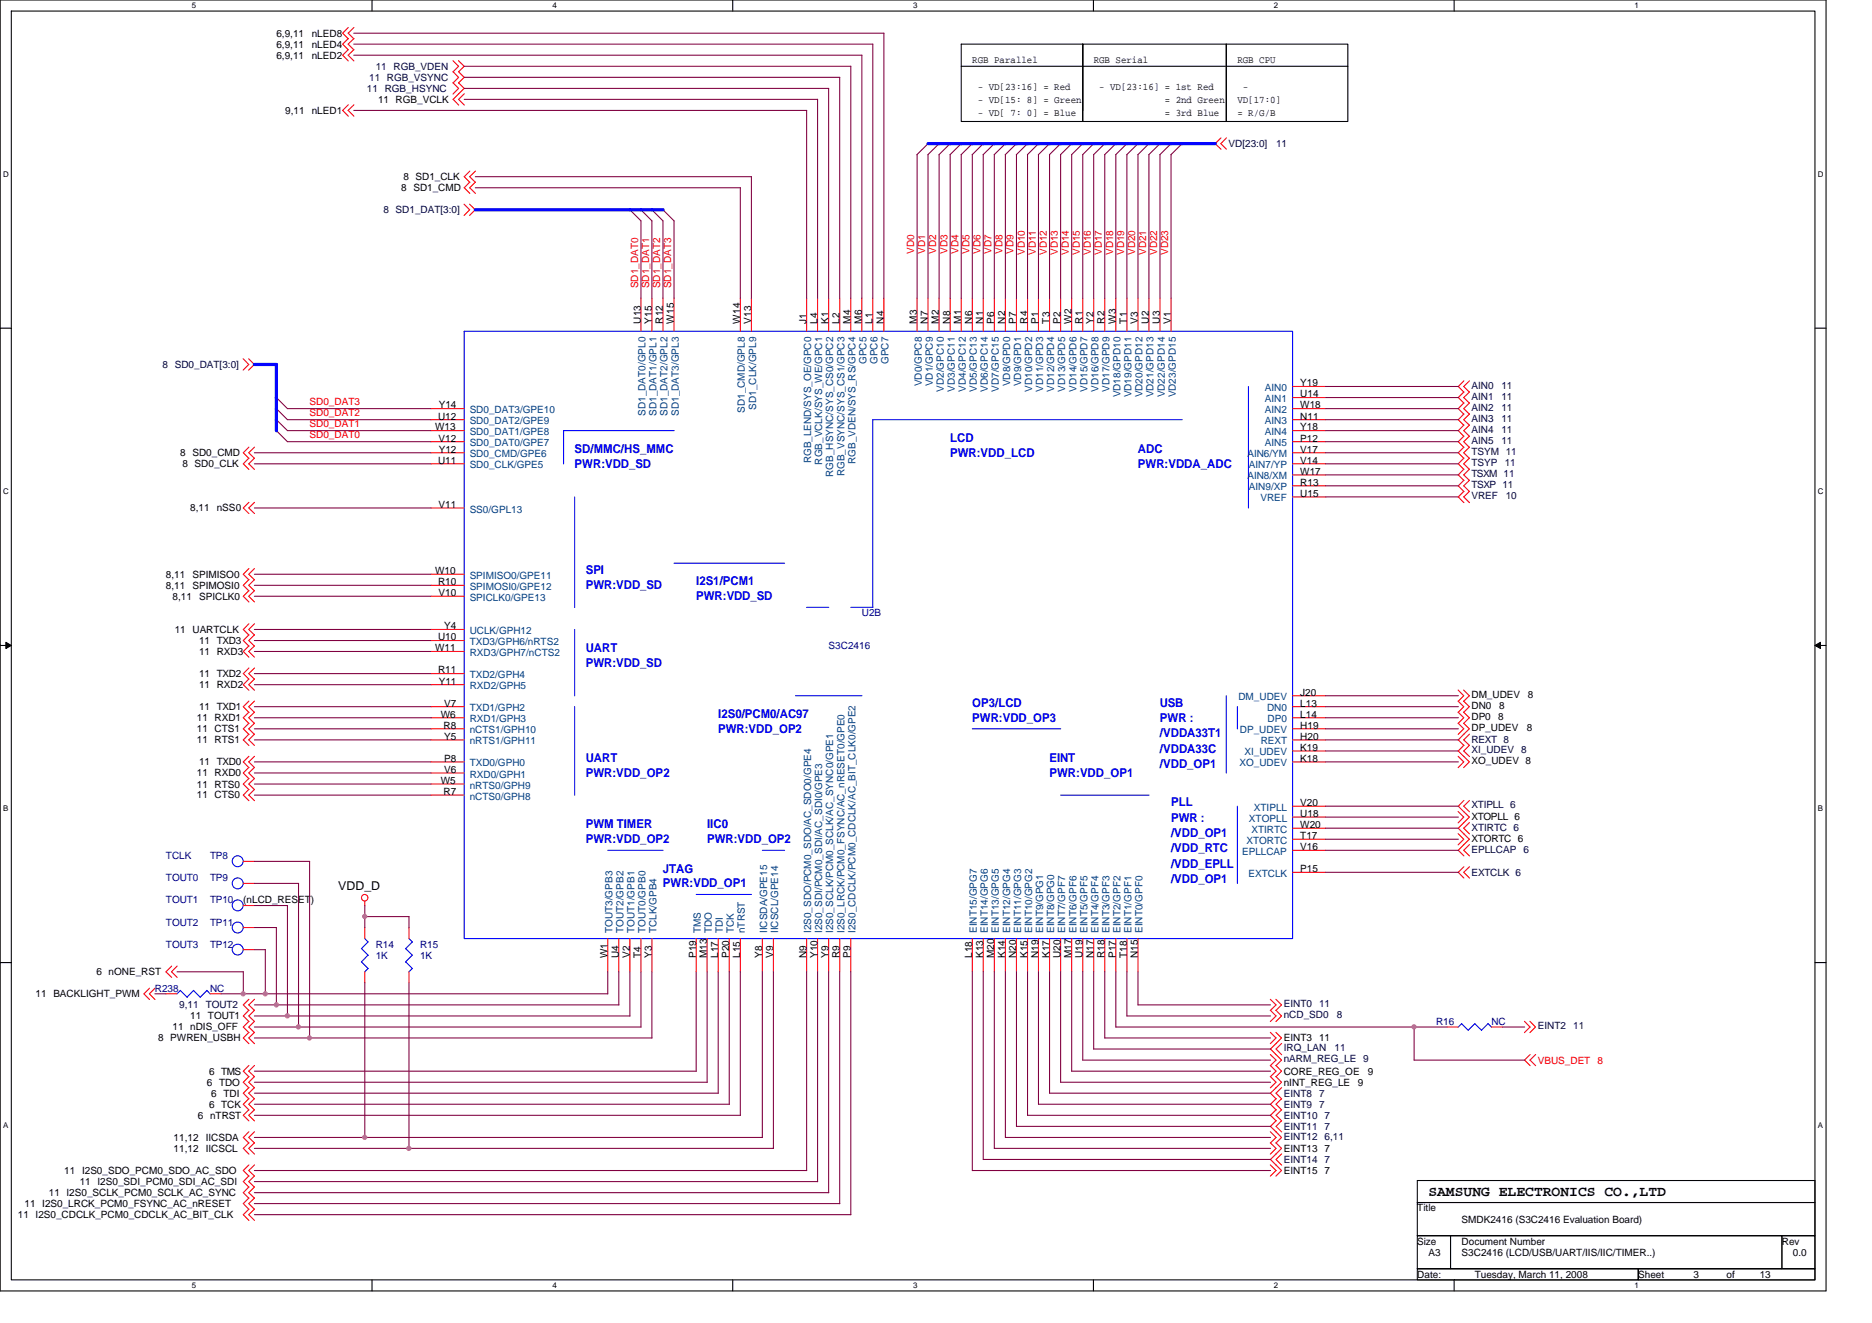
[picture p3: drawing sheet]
<svg xmlns="http://www.w3.org/2000/svg" width="297mm" height="210mm" viewBox="0 0 297 210" stroke-linecap="round" stroke-linejoin="round" font-family="sans-serif">
<defs><g id="words">
<text font-size="2.3" x="226.6" y="189.8">SAMSUNG ELECTRONICS CO.,LTD</text>
<g font-size="1.9" fill="#00f">
<text x="91.2" y="71.9">SD/MMC/HS_MMC</text>
<text x="150.8" y="70.1">LCD</text>
<text x="180.6" y="71.9">ADC</text>
<text x="91.2" y="74.2">PWR:VDD_SD</text>
<text x="150.8" y="72.5">PWR:VDD_LCD</text>
<text x="180.6" y="74.2">PWR:VDDA_ADC</text>
<text x="92.9" y="91.2">SPI</text>
<text x="92.9" y="93.5">PWR:VDD_SD</text>
<text x="110.5" y="92.9">I2S1/PCM1</text>
<text x="110.5" y="95.3">PWR:VDD_SD</text>
<text x="92.9" y="103.4">UART</text>
<text x="92.9" y="105.8">PWR:VDD_SD</text>
<text x="114" y="113.9">I2S0/PCM0/AC97</text>
<text x="154.3" y="112.2">OP3/LCD</text>
<text x="184.1" y="112.2">USB</text>
<text x="114" y="116.3">PWR:VDD_OP2</text>
<text x="154.3" y="114.6">PWR:VDD_OP3</text>
<text x="184.1" y="114.6">PWR :</text>
<text x="184.1" y="117">/VDDA33T1</text>
<text x="184.1" y="119.4">/VDDA33C</text>
<text x="92.9" y="121">UART</text>
<text x="92.9" y="123.3">PWR:VDD_OP2</text>
<text x="166.5" y="121">EINT</text>
<text x="166.5" y="123.3">PWR:VDD_OP1</text>
<text x="184.1" y="121.9">/VDD_OP1</text>
<text x="92.9" y="131.5">PWM TIMER</text>
<text x="112.2" y="131.5">IIC0</text>
<text x="185.8" y="128">PLL</text>
<text x="185.8" y="130.4">PWR :</text>
<text x="92.9" y="133.8">PWR:VDD_OP2</text>
<text x="112.2" y="133.8">PWR:VDD_OP2</text>
<text x="185.8" y="132.8">/VDD_OP1</text>
<text x="185.8" y="135.3">/VDD_RTC</text>
<text x="185.8" y="137.7">/VDD_EPLL</text>
<text x="105.2" y="138.5">JTAG</text>
<text x="105.2" y="140.8">PWR:VDD_OP1</text>
<text x="185.8" y="140.1">/VDD_OP1</text>
</g>
<text font-size="1.9" x="53.7" y="141.2">VDD_D</text>
<g font-size="1.6">
<text x="43.9" y="5.8">6,9,11</text>
<text x="49.5" y="5.8">nLED8</text>
<text x="43.9" y="7.6">6,9,11</text>
<text x="43.9" y="9.3">6,9,11</text>
<text x="49.5" y="7.6">nLED4</text>
<text x="49.5" y="9.3">nLED2</text>
<text x="154.3" y="10">RGB Parallel</text>
<text x="173.5" y="10">RGB Serial</text>
<text x="196.3" y="10">RGB CPU</text>
<text x="60" y="16.3">11 RGB_VCLK</text>
<text x="155.1" y="14.2">- VD[23:16] = Red</text>
<text x="155.1" y="16.4">- VD[15: 8] = Green</text>
<text x="174.4" y="14.2">- VD[23:16] = 1st Red</text>
<text x="184.8" y="16.4">= 2nd Green</text>
<text x="196.3" y="16.4">VD[17:0]</text>
<text x="197.2" y="14.2">-</text>
<text x="45.3" y="18.1">9,11</text>
<text x="49.5" y="18.1">nLED1</text>
<text x="155.1" y="18.5">- VD[ 7: 0] = Blue</text>
<text x="184.8" y="18.5">= 3rd Blue</text>
<text x="196.3" y="18.5">= R/G/B</text>
<text x="64" y="28.6">8 SD1_CLK</text>
<text x="63.7" y="30.3">8 SD1_CMD</text>
<text x="101.7" y="51.4" transform="rotate(-90 101.7 51.4)">U13</text>
<text x="103.4" y="51.4" transform="rotate(-90 103.4 51.4)">Y15</text>
<text x="105.2" y="51.4" transform="rotate(-90 105.2 51.4)">R12</text>
<text x="106.9" y="51.4" transform="rotate(-90 106.9 51.4)">W15</text>
<text x="117.5" y="51.4" transform="rotate(-90 117.5 51.4)">W14</text>
<text x="119.2" y="51.4" transform="rotate(-90 119.2 51.4)">V13</text>
<text x="128" y="51.4" transform="rotate(-90 128 51.4)">J1</text>
<text x="129.7" y="51.4" transform="rotate(-90 129.7 51.4)">L4</text>
<text x="131.5" y="51.4" transform="rotate(-90 131.5 51.4)">K1</text>
<text x="133.2" y="51.4" transform="rotate(-90 133.2 51.4)">L2</text>
<text x="135" y="51.4" transform="rotate(-90 135 51.4)">M4</text>
<text x="136.7" y="51.4" transform="rotate(-90 136.7 51.4)">M6</text>
<text x="138.5" y="51.4" transform="rotate(-90 138.5 51.4)">L1</text>
<text x="140.2" y="51.4" transform="rotate(-90 140.2 51.4)">N4</text>
<text x="145.5" y="51.4" transform="rotate(-90 145.5 51.4)">M3</text>
<text x="147.2" y="51.4" transform="rotate(-90 147.2 51.4)">N7</text>
<text x="149" y="51.4" transform="rotate(-90 149 51.4)">M2</text>
<text x="150.7" y="51.4" transform="rotate(-90 150.7 51.4)">N8</text>
<text x="152.5" y="51.4" transform="rotate(-90 152.5 51.4)">M1</text>
<text x="154.3" y="51.4" transform="rotate(-90 154.3 51.4)">N6</text>
<text x="156" y="51.4" transform="rotate(-90 156 51.4)">N1</text>
<text x="157.8" y="51.4" transform="rotate(-90 157.8 51.4)">P6</text>
<text x="159.5" y="51.4" transform="rotate(-90 159.5 51.4)">N2</text>
<text x="161.3" y="51.4" transform="rotate(-90 161.3 51.4)">P7</text>
<text x="163" y="51.4" transform="rotate(-90 163 51.4)">R4</text>
<text x="164.8" y="51.4" transform="rotate(-90 164.8 51.4)">P1</text>
<text x="166.5" y="51.4" transform="rotate(-90 166.5 51.4)">T3</text>
<text x="168.3" y="51.4" transform="rotate(-90 168.3 51.4)">P2</text>
<text x="170" y="51.4" transform="rotate(-90 170 51.4)">W2</text>
<text x="171.8" y="51.4" transform="rotate(-90 171.8 51.4)">R1</text>
<text x="173.5" y="51.4" transform="rotate(-90 173.5 51.4)">Y2</text>
<text x="175.3" y="51.4" transform="rotate(-90 175.3 51.4)">R2</text>
<text x="177" y="51.4" transform="rotate(-90 177 51.4)">W3</text>
<text x="178.8" y="51.4" transform="rotate(-90 178.8 51.4)">T1</text>
<text x="180.5" y="51.4" transform="rotate(-90 180.5 51.4)">V3</text>
<text x="182.3" y="51.4" transform="rotate(-90 182.3 51.4)">U2</text>
<text x="184" y="51.4" transform="rotate(-90 184 51.4)">U3</text>
<text x="185.8" y="51.4" transform="rotate(-90 185.8 51.4)">V1</text>
<text x="69.6" y="64.8">Y14</text>
<text x="206.3" y="61.3">Y19</text>
<text x="206.3" y="63.1">U14</text>
<text x="206.3" y="64.8">W18</text>
<text x="69.1" y="68.3">W13</text>
<text x="69.5" y="66.6">U12</text>
<text x="69.6" y="70.1">V12</text>
<text x="69.6" y="71.8">Y12</text>
<text x="206.3" y="66.6">N11</text>
<text x="206.3" y="68.3">Y18</text>
<text x="206.3" y="70.1">P12</text>
<text x="206.3" y="71.8">V17</text>
<text x="28.6" y="72.4">8 SD0_CMD</text>
<text x="29" y="74.1">8 SD0_CLK</text>
<text x="69.5" y="73.6">U11</text>
<text x="206.3" y="73.6">V14</text>
<text x="206.3" y="75.4">W17</text>
<text x="206.3" y="77.1">R13</text>
<text x="30.2" y="81.2">8,11</text>
<text x="34.4" y="81.2">nSS0</text>
<text x="69.6" y="80.6">V11</text>
<text x="206.3" y="78.8">U15</text>
<text x="26.3" y="91.7">8,11</text>
<text x="26.3" y="93.4">8,11</text>
<text x="27.4" y="95.2">8,11</text>
<text x="30.5" y="91.7">SPIMISO0</text>
<text x="30.5" y="93.4">SPIMOSI0</text>
<text x="31.6" y="95.2">SPICLK0</text>
<text x="69.1" y="91.1">W10</text>
<text x="69.5" y="92.9">R10</text>
<text x="69.6" y="94.6">V10</text>
<text x="27.7" y="100.4">11 UARTCLK</text>
<text x="69.5" y="101.6">U10</text>
<text x="70.5" y="99.9">Y4</text>
<text x="31.6" y="102.2">11 TXD3</text>
<text x="31.6" y="107.5">11 TXD2</text>
<text x="31.6" y="103.9">11 RXD3</text>
<text x="69.1" y="103.4">W11</text>
<text x="69.5" y="106.9">R11</text>
<text x="31.6" y="112.7">11 TXD1</text>
<text x="31.6" y="109.2">11 RXD2</text>
<text x="69.6" y="108.6">Y11</text>
<text x="70" y="113.9">W6</text>
<text x="70.5" y="112.1">V7</text>
<text x="206.3" y="110.4">J20</text>
<text x="206.3" y="112.1">L13</text>
<text x="206.3" y="113.9">L14</text>
<text x="233.5" y="112.5">DN0</text>
<text x="233.5" y="110.8">DM_UDEV</text>
<text x="237.9" y="112.5">8</text>
<text x="242.4" y="110.8">8</text>
<text x="31.2" y="118">11 RTS1</text>
<text x="31.2" y="114.5">11 RXD1</text>
<text x="31.2" y="116.2">11 CTS1</text>
<text x="70.4" y="115.7">R8</text>
<text x="70.5" y="117.4">Y5</text>
<text x="206.3" y="115.7">H19</text>
<text x="206.3" y="119.2">K19</text>
<text x="206.3" y="117.4">H20</text>
<text x="233.5" y="114.3">DP0</text>
<text x="233.5" y="116">DP_UDEV</text>
<text x="237.7" y="114.3">8</text>
<text x="242.2" y="116">8</text>
<text x="31.2" y="123.2">11 RXD0</text>
<text x="31.2" y="125">11 RTS0</text>
<text x="31.6" y="121.5">11 TXD0</text>
<text x="70" y="124.4">W5</text>
<text x="70.5" y="122.7">V6</text>
<text x="70.5" y="120.9">P8</text>
<text x="206.3" y="120.9">K18</text>
<text x="233.5" y="121.3">XO_UDEV 8</text>
<text x="31.2" y="126.7">11 CTS0</text>
<text x="70.4" y="126.2">R7</text>
<text x="206.3" y="127.9">V20</text>
<text x="206.3" y="129.7">U18</text>
<text x="206.3" y="131.4">W20</text>
<text x="233.5" y="130.1">XTOPLL 6</text>
<text x="206.3" y="133.2">T17</text>
<text x="206.3" y="134.9">V16</text>
<text x="233.5" y="133.6">XTORTC 6</text>
<text x="38.6" y="143.4">(nLCD_RESET)</text>
<text x="206.3" y="138.4">P15</text>
<text x="15.3" y="154.8">6 nONE_RST</text>
<text x="96.4" y="152.1" transform="rotate(-90 96.4 152.1)">W1</text>
<text x="98.2" y="152.1" transform="rotate(-90 98.2 152.1)">U4</text>
<text x="99.9" y="152.1" transform="rotate(-90 99.9 152.1)">V2</text>
<text x="101.7" y="152.1" transform="rotate(-90 101.7 152.1)">T4</text>
<text x="103.4" y="152.1" transform="rotate(-90 103.4 152.1)">Y3</text>
<text x="110.4" y="152.1" transform="rotate(-90 110.4 152.1)">P19</text>
<text x="112.2" y="152.1" transform="rotate(-90 112.2 152.1)">M13</text>
<text x="113.9" y="152.1" transform="rotate(-90 113.9 152.1)">L17</text>
<text x="115.7" y="152.1" transform="rotate(-90 115.7 152.1)">P20</text>
<text x="117.5" y="152.1" transform="rotate(-90 117.5 152.1)">L15</text>
<text x="120.9" y="152.1" transform="rotate(-90 120.9 152.1)">Y8</text>
<text x="122.7" y="152.1" transform="rotate(-90 122.7 152.1)">V9</text>
<text x="128" y="152.1" transform="rotate(-90 128 152.1)">N9</text>
<text x="129.7" y="152.1" transform="rotate(-90 129.7 152.1)">Y10</text>
<text x="131.5" y="152.1" transform="rotate(-90 131.5 152.1)">Y9</text>
<text x="133.2" y="152.1" transform="rotate(-90 133.2 152.1)">R9</text>
<text x="135" y="152.1" transform="rotate(-90 135 152.1)">P9</text>
<text x="154.3" y="152.1" transform="rotate(-90 154.3 152.1)">L18</text>
<text x="156" y="152.1" transform="rotate(-90 156 152.1)">K13</text>
<text x="157.8" y="152.1" transform="rotate(-90 157.8 152.1)">M20</text>
<text x="159.5" y="152.1" transform="rotate(-90 159.5 152.1)">K14</text>
<text x="161.3" y="152.1" transform="rotate(-90 161.3 152.1)">N20</text>
<text x="163" y="152.1" transform="rotate(-90 163 152.1)">K15</text>
<text x="164.8" y="152.1" transform="rotate(-90 164.8 152.1)">N19</text>
<text x="166.5" y="152.1" transform="rotate(-90 166.5 152.1)">K17</text>
<text x="168.3" y="152.1" transform="rotate(-90 168.3 152.1)">U20</text>
<text x="170" y="152.1" transform="rotate(-90 170 152.1)">M17</text>
<text x="171.8" y="152.1" transform="rotate(-90 171.8 152.1)">U19</text>
<text x="173.5" y="152.1" transform="rotate(-90 173.5 152.1)">N17</text>
<text x="175.3" y="152.1" transform="rotate(-90 175.3 152.1)">R18</text>
<text x="177" y="152.1" transform="rotate(-90 177 152.1)">P17</text>
<text x="178.8" y="152.1" transform="rotate(-90 178.8 152.1)">T18</text>
<text x="180.5" y="152.1" transform="rotate(-90 180.5 152.1)">N15</text>
<text x="5.6" y="158.3">11 BACKLIGHT_PWM</text>
<text x="30.2" y="161.8">11 TOUT1</text>
<text x="25.1" y="165.3">8 PWREN_USBH</text>
<text x="27.4" y="163.5">11 nDIS_OFF</text>
<text x="203.7" y="165.3">EINT3</text>
<text x="209.3" y="165.3">11</text>
<text x="32.8" y="172.3">6 TDO</text>
<text x="33.2" y="170.5">6 TMS</text>
<text x="203.7" y="172.3">nINT_REG_LE</text>
<text x="203.7" y="170.5">CORE_REG_OE</text>
<text x="215.4" y="172.3">9</text>
<text x="217" y="170.5">9</text>
<text x="31.4" y="177.6">6 nTRST</text>
<text x="33.2" y="175.8">6 TCK</text>
<text x="33.5" y="174.1">6 TDI</text>
<text x="27.6" y="182.8">11,12</text>
<text x="27.6" y="181.1">11,12</text>
<text x="32.6" y="182.8">IICSCL</text>
<text x="32.6" y="181.1">IICSDA</text>
<text x="203.7" y="182.8">EINT13</text>
<text x="210.2" y="182.8">7</text>
<text x="3.9" y="191.6">11 I2S0_LRCK_PCM0_FSYNC_AC_nRESET</text>
<text x="7.8" y="189.8">11 I2S0_SCLK_PCM0_SCLK_AC_SYNC</text>
<text x="10.2" y="186.3">11 I2S0_SDO_PCM0_SDO_AC_SDO</text>
<text x="12.7" y="188.1">11 I2S0_SDI_PCM0_SDI_AC_SDI</text>
<text x="203.7" y="186.3">EINT15</text>
<text x="210.2" y="186.3">7</text>
<text x="2.9" y="193.3">11 I2S0_CDCLK_PCM0_CDCLK_AC_BIT_CLK</text>
<text x="224.9" y="192.3">Title</text>
<text x="224.9" y="197.5">Size</text>
<text x="231.9" y="197.5">Document Number</text>
<text x="231.9" y="194">SMDK2416 (S3C2416 Evaluation Board)</text>
<text x="282.7" y="197.5">Rev</text>
<text x="224.9" y="202.8">Date:</text>
<text x="226.6" y="199.3">A3</text>
<text x="231.9" y="199.3">S3C2416 (LCD/USB/UART/IIS/IIC/TIMER..)</text>
<text x="234" y="202.8">Tuesday, March 11, 2008</text>
<text x="259.9" y="202.8">Sheet</text>
<text x="268.7" y="202.8">3</text>
<text x="274" y="202.8">of</text>
<text x="279.2" y="202.8">13</text>
<text x="284.5" y="199.3">0.0</text>
</g>
<g font-size="1.6" fill="#000040">
<text x="59.6" y="11.1">11 RGB_VDEN</text>
<text x="58.2" y="14.6">11 RGB_HSYNC</text>
<text x="58.6" y="12.8">11 RGB_VSYNC</text>
<text x="194.9" y="23.3">VD[23:0]</text>
<text x="202.5" y="23.3">11</text>
<text x="60.9" y="33.8">8 SD1_DAT[3:0]</text>
<text x="25.8" y="58.4">8 SD0_DAT[3:0]</text>
<text x="233.5" y="61.7">AIN0</text>
<text x="233.5" y="63.5">AIN1</text>
<text x="233.5" y="65.2">AIN2</text>
<text x="238.2" y="61.7">11</text>
<text x="238.2" y="63.5">11</text>
<text x="238.2" y="65.2">11</text>
<text x="233.5" y="70.5">AIN5</text>
<text x="233.5" y="68.7">AIN4</text>
<text x="233.5" y="67">AIN3</text>
<text x="238.2" y="70.5">11</text>
<text x="238.2" y="68.7">11</text>
<text x="238.2" y="67">11</text>
<text x="233.5" y="77.5">TSXP 11</text>
<text x="233.5" y="75.7">TSXM 11</text>
<text x="233.5" y="72.2">TSYM 11</text>
<text x="233.5" y="74">TSYP</text>
<text x="238.8" y="74">11</text>
<text x="233.5" y="79.2">VREF</text>
<text x="238.9" y="79.2">10</text>
<text x="233.5" y="119.5">XI_UDEV</text>
<text x="233.5" y="118">REXT 8</text>
<text x="241.4" y="119.5">8</text>
<text x="233.5" y="131.8">XTIRTC 6</text>
<text x="233.5" y="128.3">XTIPLL 6</text>
<text x="233.5" y="135.3">EPLLCAP 6</text>
<text x="233.5" y="139">EXTCLK 6</text>
<text x="28.4" y="160">9,11</text>
<text x="32.6" y="160">TOUT2</text>
<text x="203.7" y="161.6">nCD_SD0</text>
<text x="203.7" y="159.9">EINT0</text>
<text x="209.3" y="159.9">11</text>
<text x="212.1" y="161.6">8</text>
<text x="203.7" y="166.9">IRQ_LAN</text>
<text x="211.7" y="166.9">11</text>
<text x="244" y="163.4">EINT2</text>
<text x="249.6" y="163.4">11</text>
<text x="203.7" y="168.6">nARM_REG_LE 9</text>
<text x="203.7" y="177.6">EINT10</text>
<text x="203.7" y="175.8">EINT9</text>
<text x="203.7" y="179.3">EINT11</text>
<text x="203.7" y="174.1">EINT8</text>
<text x="209.3" y="175.8">7</text>
<text x="209.3" y="174.1">7</text>
<text x="210.2" y="177.6">7</text>
<text x="210.2" y="179.3">7</text>
<text x="203.7" y="184.6">EINT14</text>
<text x="203.7" y="180.9">EINT12</text>
<text x="210.2" y="184.6">7</text>
<text x="210.2" y="180.9">6,11</text>
</g>
<g font-size="1.6" fill="#f00">
<text x="145.1" y="40.3" transform="rotate(-90 145.1 40.3)">VD0</text>
<text x="146.8" y="40.3" transform="rotate(-90 146.8 40.3)">VD1</text>
<text x="148.6" y="40.3" transform="rotate(-90 148.6 40.3)">VD2</text>
<text x="150.3" y="40.3" transform="rotate(-90 150.3 40.3)">VD3</text>
<text x="152.1" y="40.3" transform="rotate(-90 152.1 40.3)">VD4</text>
<text x="153.8" y="40.3" transform="rotate(-90 153.8 40.3)">VD5</text>
<text x="155.6" y="40.3" transform="rotate(-90 155.6 40.3)">VD6</text>
<text x="157.3" y="40.3" transform="rotate(-90 157.3 40.3)">VD7</text>
<text x="159.1" y="40.3" transform="rotate(-90 159.1 40.3)">VD8</text>
<text x="160.8" y="40.3" transform="rotate(-90 160.8 40.3)">VD9</text>
<text x="162.6" y="40.5" transform="rotate(-90 162.6 40.5)">VD10</text>
<text x="164.3" y="40.5" transform="rotate(-90 164.3 40.5)">VD11</text>
<text x="166.1" y="40.5" transform="rotate(-90 166.1 40.5)">VD12</text>
<text x="167.8" y="40.5" transform="rotate(-90 167.8 40.5)">VD13</text>
<text x="169.6" y="40.5" transform="rotate(-90 169.6 40.5)">VD14</text>
<text x="171.4" y="40.5" transform="rotate(-90 171.4 40.5)">VD15</text>
<text x="173.1" y="40.5" transform="rotate(-90 173.1 40.5)">VD16</text>
<text x="174.9" y="40.5" transform="rotate(-90 174.9 40.5)">VD17</text>
<text x="176.6" y="40.5" transform="rotate(-90 176.6 40.5)">VD18</text>
<text x="178.4" y="40.5" transform="rotate(-90 178.4 40.5)">VD19</text>
<text x="180.1" y="40.5" transform="rotate(-90 180.1 40.5)">VD20</text>
<text x="181.9" y="40.5" transform="rotate(-90 181.9 40.5)">VD21</text>
<text x="183.6" y="40.5" transform="rotate(-90 183.6 40.5)">VD22</text>
<text x="185.4" y="40.5" transform="rotate(-90 185.4 40.5)">VD23</text>
<text x="101.3" y="45.7" transform="rotate(-90 101.3 45.7)">SD1_DAT0</text>
<text x="103" y="45.7" transform="rotate(-90 103 45.7)">SD1_DAT1</text>
<text x="104.8" y="45.7" transform="rotate(-90 104.8 45.7)">SD1_DAT2</text>
<text x="106.5" y="45.7" transform="rotate(-90 106.5 45.7)">SD1_DAT3</text>
<text x="49.1" y="64.3">SD0_DAT3</text>
<text x="49.1" y="69.6">SD0_DAT0</text>
<text x="49.1" y="67.8">SD0_DAT1</text>
<text x="49.1" y="66.1">SD0_DAT2</text>
<text x="244" y="168.8">VBUS_DET 8</text>
</g>
<g font-size="1.6" fill="#004080">
<text x="137.5" y="57.8" transform="rotate(-90 137.5 57.8)">GPC5</text>
<text x="139.2" y="57.8" transform="rotate(-90 139.2 57.8)">GPC6</text>
<text x="141" y="57.8" transform="rotate(-90 141 57.8)">GPC7</text>
<text x="74.5" y="65.6">SD0_DAT3/GPE10</text>
<text x="102.4" y="66" transform="rotate(-90 102.4 66)">SD1_DAT0/GPL0</text>
<text x="104.2" y="66" transform="rotate(-90 104.2 66)">SD1_DAT1/GPL1</text>
<text x="105.9" y="66" transform="rotate(-90 105.9 66)">SD1_DAT2/GPL2</text>
<text x="107.7" y="66" transform="rotate(-90 107.7 66)">SD1_DAT3/GPL3</text>
<text x="118.2" y="65.5" transform="rotate(-90 118.2 65.5)">SD1_CMD/GPL8</text>
<text x="120" y="65" transform="rotate(-90 120 65)">SD1_CLK/GPL9</text>
<text x="146.3" y="61.3" transform="rotate(-90 146.3 61.3)">VD0/GPC8</text>
<text x="148" y="61.3" transform="rotate(-90 148 61.3)">VD1/GPC9</text>
<text x="149.8" y="62.2" transform="rotate(-90 149.8 62.2)">VD2/GPC10</text>
<text x="151.5" y="62.2" transform="rotate(-90 151.5 62.2)">VD3/GPC11</text>
<text x="153.3" y="62.2" transform="rotate(-90 153.3 62.2)">VD4/GPC12</text>
<text x="155" y="62.2" transform="rotate(-90 155 62.2)">VD5/GPC13</text>
<text x="156.8" y="62.2" transform="rotate(-90 156.8 62.2)">VD6/GPC14</text>
<text x="158.5" y="62.2" transform="rotate(-90 158.5 62.2)">VD7/GPC15</text>
<text x="160.3" y="61.3" transform="rotate(-90 160.3 61.3)">VD8/GPD0</text>
<text x="162" y="61.3" transform="rotate(-90 162 61.3)">VD9/GPD1</text>
<text x="163.8" y="62.2" transform="rotate(-90 163.8 62.2)">VD10/GPD2</text>
<text x="165.5" y="62.2" transform="rotate(-90 165.5 62.2)">VD11/GPD3</text>
<text x="167.3" y="62.2" transform="rotate(-90 167.3 62.2)">VD12/GPD4</text>
<text x="169" y="62.2" transform="rotate(-90 169 62.2)">VD13/GPD5</text>
<text x="170.8" y="62.2" transform="rotate(-90 170.8 62.2)">VD14/GPD6</text>
<text x="172.5" y="62.2" transform="rotate(-90 172.5 62.2)">VD15/GPD7</text>
<text x="174.3" y="62.2" transform="rotate(-90 174.3 62.2)">VD16/GPD8</text>
<text x="176" y="62.2" transform="rotate(-90 176 62.2)">VD17/GPD9</text>
<text x="177.8" y="63.1" transform="rotate(-90 177.8 63.1)">VD18/GPD10</text>
<text x="179.6" y="63.1" transform="rotate(-90 179.6 63.1)">VD19/GPD11</text>
<text x="181.3" y="63.1" transform="rotate(-90 181.3 63.1)">VD20/GPD12</text>
<text x="183" y="63.1" transform="rotate(-90 183 63.1)">VD21/GPD13</text>
<text x="184.8" y="63.1" transform="rotate(-90 184.8 63.1)">VD22/GPD14</text>
<text x="186.6" y="63.1" transform="rotate(-90 186.6 63.1)">VD23/GPD15</text>
<text x="200.7" y="62.1">AIN0</text>
<text x="200.7" y="63.8">AIN1</text>
<text x="200.7" y="65.6">AIN2</text>
<text x="74.5" y="70.8">SD0_DAT0/GPE7</text>
<text x="74.5" y="69.1">SD0_DAT1/GPE8</text>
<text x="74.5" y="67.3">SD0_DAT2/GPE9</text>
<text x="200.7" y="67.3">AIN3</text>
<text x="200.7" y="69.1">AIN4</text>
<text x="200.7" y="70.8">AIN5</text>
<text x="74.5" y="74.3">SD0_CLK/GPE5</text>
<text x="74.5" y="72.6">SD0_CMD/GPE6</text>
<text x="128.7" y="73.6" transform="rotate(-90 128.7 73.6)">RGB_LEND/SYS_OE/GPC0</text>
<text x="130.5" y="73.7" transform="rotate(-90 130.5 73.7)">RGB_VCLK/SYS_WE/GPC1</text>
<text x="132.2" y="75.7" transform="rotate(-90 132.2 75.7)">RGB_HSYNC/SYS_CS0/GPC2</text>
<text x="134" y="75.6" transform="rotate(-90 134 75.6)">RGB_VSYNC/SYS_CS1/GPC3</text>
<text x="135.7" y="73.6" transform="rotate(-90 135.7 73.6)">RGB_VDEN/SYS_RS/GPC4</text>
<text x="197.9" y="72.6">AIN6/YM</text>
<text x="197.9" y="76.1">AIN8/XM</text>
<text x="198.2" y="74.3">AIN7/YP</text>
<text x="198.2" y="77.8">AIN9/XP</text>
<text x="74.5" y="81.3">SS0/GPL13</text>
<text x="200" y="79.6">VREF</text>
<text x="74.5" y="95.4">SPICLK0/GPE13</text>
<text x="74.5" y="91.9">SPIMISO0/GPE11</text>
<text x="74.5" y="93.6">SPIMOSI0/GPE12</text>
<text x="74.5" y="100.6">UCLK/GPH12</text>
<text x="74.5" y="104.1">RXD3/GPH7/nCTS2</text>
<text x="74.5" y="107.6">TXD2/GPH4</text>
<text x="74.5" y="102.4">TXD3/GPH6/nRTS2</text>
<text x="74.5" y="109.4">RXD2/GPH5</text>
<text x="74.5" y="112.9">TXD1/GPH2</text>
<text x="196.5" y="111.1">DM_UDEV</text>
<text x="201.1" y="112.9">DN0</text>
<text x="74.5" y="116.4">nCTS1/GPH10</text>
<text x="74.5" y="118.2">nRTS1/GPH11</text>
<text x="74.5" y="114.6">RXD1/GPH3</text>
<text x="196.7" y="116.4">DP_UDEV</text>
<text x="197.5" y="119.9">XI_UDEV</text>
<text x="200" y="118.2">REXT</text>
<text x="201.1" y="114.6">DP0</text>
<text x="74.5" y="125.2">nRTS0/GPH9</text>
<text x="74.5" y="123.4">RXD0/GPH1</text>
<text x="74.5" y="121.6">TXD0/GPH0</text>
<text x="196.7" y="121.6">XO_UDEV</text>
<text x="74.5" y="126.9">nCTS0/GPH8</text>
<text x="198.2" y="130.4">XTOPLL</text>
<text x="199" y="128.7">XTIPLL</text>
<text x="197.1" y="135.7">EPLLCAP</text>
<text x="197.8" y="133.9">XTORTC</text>
<text x="198.6" y="132.2">XTIRTC</text>
<text x="198.1" y="139.2">EXTCLK</text>
<text x="97.2" y="148.1" transform="rotate(-90 97.2 148.1)">TOUT3/GPB3</text>
<text x="98.9" y="148.1" transform="rotate(-90 98.9 148.1)">TOUT2/GPB2</text>
<text x="100.7" y="148.1" transform="rotate(-90 100.7 148.1)">TOUT1/GPB1</text>
<text x="102.4" y="148.1" transform="rotate(-90 102.4 148.1)">TOUT0/GPB0</text>
<text x="104.2" y="148.1" transform="rotate(-90 104.2 148.1)">TCLK/GPB4</text>
<text x="111.2" y="148.1" transform="rotate(-90 111.2 148.1)">TMS</text>
<text x="112.9" y="148.1" transform="rotate(-90 112.9 148.1)">TDO</text>
<text x="114.7" y="148.1" transform="rotate(-90 114.7 148.1)">TDI</text>
<text x="116.5" y="148.1" transform="rotate(-90 116.5 148.1)">TCK</text>
<text x="118.2" y="148.1" transform="rotate(-90 118.2 148.1)">nTRST</text>
<text x="121.7" y="148.1" transform="rotate(-90 121.7 148.1)">IICSDA/GPE15</text>
<text x="123.5" y="148.1" transform="rotate(-90 123.5 148.1)">IICSCL/GPE14</text>
<text x="128.7" y="148.1" transform="rotate(-90 128.7 148.1)">I2S0_SDO/PCM0_SDO/AC_SDO0/GPE4</text>
<text x="130.5" y="148.1" transform="rotate(-90 130.5 148.1)">I2S0_SDI/PCM0_SDI/AC_SDI0/GPE3</text>
<text x="132.2" y="148.1" transform="rotate(-90 132.2 148.1)">I2S0_SCLK/PCM0_SCLK/AC_SYNC0/GPE1</text>
<text x="134" y="148.1" transform="rotate(-90 134 148.1)">I2S0_LRCK/PCM0_FSYNC/AC_nRESET0/GPE0</text>
<text x="135.7" y="148.1" transform="rotate(-90 135.7 148.1)">I2S0_CDCLK/PCM0_CDCLK/AC_BIT_CLK0/GPE2</text>
<text x="155" y="148.1" transform="rotate(-90 155 148.1)">EINT15/GPG7</text>
<text x="156.8" y="148.1" transform="rotate(-90 156.8 148.1)">EINT14/GPG6</text>
<text x="158.5" y="148.1" transform="rotate(-90 158.5 148.1)">EINT13/GPG5</text>
<text x="160.3" y="148.1" transform="rotate(-90 160.3 148.1)">EINT12/GPG4</text>
<text x="162" y="148.1" transform="rotate(-90 162 148.1)">EINT11/GPG3</text>
<text x="163.8" y="148.1" transform="rotate(-90 163.8 148.1)">EINT10/GPG2</text>
<text x="165.5" y="148.1" transform="rotate(-90 165.5 148.1)">EINT9/GPG1</text>
<text x="167.3" y="148.1" transform="rotate(-90 167.3 148.1)">EINT8/GPG0</text>
<text x="169" y="148.1" transform="rotate(-90 169 148.1)">EINT7/GPF7</text>
<text x="170.8" y="148.1" transform="rotate(-90 170.8 148.1)">EINT6/GPF6</text>
<text x="172.5" y="148.1" transform="rotate(-90 172.5 148.1)">EINT5/GPF5</text>
<text x="174.3" y="148.1" transform="rotate(-90 174.3 148.1)">EINT4/GPF4</text>
<text x="176" y="148.1" transform="rotate(-90 176 148.1)">EINT3/GPF3</text>
<text x="177.8" y="148.1" transform="rotate(-90 177.8 148.1)">EINT2/GPF2</text>
<text x="179.6" y="148.1" transform="rotate(-90 179.6 148.1)">EINT1/GPF1</text>
<text x="181.3" y="148.1" transform="rotate(-90 181.3 148.1)">EINT0/GPF0</text>
</g>
<g font-size="1.6" fill="#000080">
<text x="136.8" y="97.8">U2B</text>
<text x="131.5" y="103.1">S3C2416</text>
<text x="26.3" y="136.4">TCLK</text>
<text x="33.3" y="136.4">TP8</text>
<text x="26.3" y="143.4">TOUT1</text>
<text x="26.3" y="139.9">TOUT0</text>
<text x="33.3" y="143.4">TP10</text>
<text x="33.3" y="139.9">TP9</text>
<text x="26.3" y="146.9">TOUT2</text>
<text x="33.3" y="146.9">TP11</text>
<text x="26.3" y="150.4">TOUT3</text>
<text x="33.3" y="150.4">TP12</text>
<text x="59.6" y="150.4">R14</text>
<text x="59.6" y="152.1">1K</text>
<text x="66.7" y="150.4">R15</text>
<text x="66.7" y="152.1">1K</text>
<text x="24.6" y="157.4">R238</text>
<text x="33.3" y="157.4">NC</text>
<text x="227.9" y="162.7">R16</text>
<text x="236.6" y="162.7">NC</text>
</g>
<g font-size="1.3">
<text x="30.4" y="1.3">5</text>
<text x="87.6" y="1.3">4</text>
<text x="144.9" y="1.3">3</text>
<text x="202.1" y="1.3">2</text>
<text x="259.4" y="1.3">1</text>
<text x=".5" y="28">D</text>
<text x="288.4" y="28">D</text>
<text x=".5" y="78.4">C</text>
<text x="288.4" y="78.4">C</text>
<text x=".5" y="128.7">B</text>
<text x="288.4" y="128.7">B</text>
<text x=".5" y="179.1">A</text>
<text x="288.4" y="179.1">A</text>
<text x="30.4" y="204.4">5</text>
<text x="87.6" y="204.4">4</text>
<text x="144.9" y="204.4">3</text>
<text x="202.1" y="204.4">2</text>
<text x="259.4" y="204.4">1</text>
</g>
</g></defs>
<path d="M0 0h289.7v204.9h-289.7zM1.8 1.8h286.2v201.3h-286.2z" fill="none" stroke="#000" stroke-width=".17"/>
<g fill="#fff">
<path d="M30.4 .2h.7v1.4h-.7z"/>
<path d="M30.4 203.3h.7v1.4h-.7z"/>
</g>
<path d="M59 0v1.8M59 203.1v1.8" fill="none" stroke="#000" stroke-width=".17"/>
<g fill="#fff">
<path d="M87.6 .2h.7v1.4h-.7z"/>
<path d="M87.6 203.3h.7v1.4h-.7z"/>
</g>
<path d="M116.3 0v1.8M116.3 203.1v1.8" fill="none" stroke="#000" stroke-width=".17"/>
<g fill="#fff">
<path d="M144.9 .2h.7v1.4h-.7z"/>
<path d="M144.9 203.3h.7v1.4h-.7z"/>
</g>
<path d="M173.5 0v1.8M173.5 203.1v1.8" fill="none" stroke="#000" stroke-width=".17"/>
<g fill="#fff">
<path d="M202.1 .2h.7v1.4h-.7z"/>
<path d="M202.1 203.3h.7v1.4h-.7z"/>
</g>
<path d="M230.7 0v1.8M230.7 203.1v1.8" fill="none" stroke="#000" stroke-width=".17"/>
<g fill="#fff">
<path d="M259.4 .2h.6v1.4h-.6z"/>
<path d="M259.4 203.3h.6v1.4h-.6z"/>
<path d="M.5 26.9h.9v1.4h-.9z"/>
<path d="M288.4 26.9h.9v1.4h-.9z"/>
<path d="M.5 77.3h.9v1.4h-.9z"/>
<path d="M288.4 77.3h.9v1.4h-.9z"/>
</g>
<path d="M0 52.1h1.8M288 52.1h1.7" fill="none" stroke="#000" stroke-width=".17"/>
<g fill="#fff">
<path d="M.5 127.6h.8v1.4h-.8z"/>
<path d="M288.4 127.6h.9v1.4h-.9z"/>
</g>
<path d="M0 102.4h1.8M288 102.4h1.7" fill="none" stroke="#000" stroke-width=".17"/>
<path d="M.9 101.9l.9 .5-.9 .5zM288 102.4l.9-.5v1z" fill="#000" stroke="#000" stroke-width=".16"/>
<g fill="#fff">
<path d="M.5 177.9h.8v1.4h-.8z"/>
<path d="M288.4 177.9h.9v1.4h-.9z"/>
</g>
<g fill="none" stroke="#000" stroke-width=".17">
<path d="M152.5 7h19.3v12.3h-19.3zM152.5 10.5h61.4M171.8 7h22.8v12.3h-22.8zM171.8 7v10.5M194.6 7h19.3v12.3h-19.3zM0 152.8h1.8M288 152.8h1.7M224.9 187.4h63.1v3.5h-63.1zM224.9 190.9h63.1v5.2h-63.1zM224.9 196.1h5.3v5.3h-5.3zM230.2 196.1h52.5v5.3h-52.5zM282.7 196.1h5.3v5.3h-5.3z"/>
<path d="M224.9 201.4h35v1.7h-35zM259.9 201.4h28.1v1.7h-28.1z"/>
</g>
<g fill="none" stroke="#f00" stroke-width=".17">
<path d="M55.3 4.4l-.9 .9 .9 .9M55.3 6.1l-.9 .9 .9 .9M55.3 7.9l-.9 .9 .9 .9M55.3 16.6l-.9 .9 .9 .9M56.2 4.4l-1 .9 1 .9M56.2 6.1l-1 .9 1 .9M56.2 7.9l-1 .9 1 .9M56.2 16.6l-1 .9 1 .9M71.9 13.1l.9 .9-.9 .9M71.9 11.4l.9 .9-.9 .9M71.9 9.6l.9 .9-.9 .9M72.7 13.1l1 .9-1 .9"/>
<path d="M72.7 11.4l1 .9-1 .9M72.7 9.6l1 .9-1 .9M72.8 14.9l-.9 .9 .9 .9M73.7 14.9l-.9 .9 .9 .9M73.6 32.4l.9 .9-.9 .9M74.5 32.4l.9 .9-.9 .9M74.5 28.9l-.8 .9 .8 .9M74.5 27.2l-.8 .8 .8 .9M75.4 28.9l-.9 .9 .9 .9M75.4 27.2l-.9 .8 .9 .9M193.7 21.9l-.9 .9 .9 .9M194.6 21.9l-.9 .9 .9 .9"/>
<path d="M38.6 56.9l.9 .9-.9 .9M39.5 56.9l.9 .9-.9 .9M101.7 47.3v5.3M103.4 47.3v5.3M105.2 47.3v5.3M107 47.3v5.3M117.5 47.3v5.3M119.2 47.3v5.3M128 47.3v5.3M129.7 47.3v5.3M131.5 47.3v5.3M133.2 47.3v5.3"/>
<path d="M135 47.3v5.3M136.8 47.3v5.3M138.5 47.3v5.3M140.2 47.3v5.3M145.5 47.3v5.3M147.3 47.3v5.3M149 47.3v5.3M150.8 47.3v5.3M152.5 47.3v5.3M154.3 47.3v5.3M156 47.3v5.3M157.8 47.3v5.3"/>
<path d="M159.5 47.3v5.3M161.3 47.3v5.3M163 47.3v5.3M164.8 47.3v5.3M166.5 47.3v5.3M168.3 47.3v5.3M170 47.3v5.3M171.8 47.3v5.3M173.5 47.3v5.3M175.3 47.3v5.3M177.1 47.3v5.3M178.8 47.3v5.3"/>
<path d="M180.6 47.3v5.3M182.3 47.3v5.3M184.1 47.3v5.3M185.8 47.3v5.3M39.5 79.7l-.9 .9 .9 .9M39.5 72.7l-.9 .9 .9 .9M39.5 71l-.9 .9 .9 .8M40.4 79.7l-.9 .9 .9 .9M40.4 72.7l-.9 .9 .9 .9M40.4 71l-.9 .9 .9 .8M68.4 64.9h5.3M68.4 66.6h5.3"/>
<path d="M68.4 68.3h5.3M68.4 70.1h5.3M68.4 71.9h5.3M68.4 73.6h5.3M205.1 61.3h5.3M205.1 63.1h5.3M205.1 64.9h5.3M205.1 66.6h5.3M205.1 68.3h5.3M205.1 70.1h5.3M205.1 71.9h5.3M205.1 73.6h5.3"/>
<path d="M205.1 75.4h5.3M205.1 77.1h5.3M205.1 78.9h5.3M232.3 60.5l-.9 .8 .9 1M232.3 76.2l-.9 .9 .9 .9M232.3 69.2l-.9 .9 .9 .9M232.3 67.5l-.9 .8 .9 1M232.3 74.5l-.9 .9 .9 .9M232.3 71l-.9 .9 .9 .8M232.3 65.7l-.9 .9 .9 .9M232.3 62.2l-.9 .9 .9 .9M232.3 78l-.9 .9 .9 .9"/>
<path d="M232.3 63.9l-.9 1 .9 .8M232.3 72.7l-.9 .9 .9 .9M233.2 60.5l-.9 .8 .9 1M233.2 76.2l-.9 .9 .9 .9M233.2 69.2l-.9 .9 .9 .9M233.2 67.5l-.9 .8 .9 1M233.2 74.5l-.9 .9 .9 .9M233.2 71l-.9 .9 .9 .8M233.2 65.7l-.9 .9 .9 .9M233.2 62.2l-.9 .9 .9 .9M233.2 78l-.9 .9 .9 .9M233.2 63.9l-.9 1 .9 .8"/>
<path d="M233.2 72.7l-.9 .9 .9 .9M39.5 90.2l-.9 .9 .9 .9M39.5 92l-.9 .9 .9 .9M39.5 93.7l-.9 .9 .9 .9M39.5 99l-.9 .9 .9 .9M40.4 90.2l-.9 .9 .9 .9M40.4 92l-.9 .9 .9 .9M40.4 93.7l-.9 .9 .9 .9M40.4 99l-.9 .9 .9 .9M68.4 99.9h5.3M68.4 94.6h5.3M68.4 91.1h5.3"/>
<path d="M68.4 92.9h5.3M68.4 80.6h5.3M39.5 111.3l-.9 .9 .9 .9M39.5 116.5l-.9 .9 .9 .9M39.5 113l-.9 .9 .9 .9M39.5 114.8l-.9 .9 .9 .9M39.5 100.8l-.9 .9 .9 .9M39.5 106l-.9 .9 .9 .9M39.5 102.5l-.9 .9 .9 .9M39.5 107.8l-.9 .9 .9 .9M40.4 111.3l-.9 .9 .9 .9M40.4 116.5l-.9 .9 .9 .9"/>
<path d="M40.4 113l-.9 .9 .9 .9M40.4 114.8l-.9 .9 .9 .9M40.4 100.8l-.9 .9 .9 .9M40.4 106l-.9 .9 .9 .9M40.4 102.5l-.9 .9 .9 .9M40.4 107.8l-.9 .9 .9 .9M68.4 112.2h5.3M68.4 113.9h5.3M68.4 115.7h5.3M68.4 117.4h5.3M68.4 108.7h5.3M68.4 103.4h5.3"/>
<path d="M68.4 106.9h5.3M68.4 101.7h5.3M205.1 110.4h5.3M205.1 112.2h5.3M205.1 113.9h5.3M205.1 115.7h5.3M205.1 117.4h5.3M205.1 119.2h5.3M231.4 111.3l.9 .9-.9 .9M231.4 109.5l.9 .9-.9 .9M231.4 113l.9 .9-.9 .9M231.4 114.8l.9 .9-.9 .9"/>
<path d="M232.2 111.3l.9 .9-.9 .9M232.2 109.5l.9 .9-.9 .9M232.2 113l.9 .9-.9 .9M232.2 114.8l.9 .9-.9 .9M232.3 118.3l-.9 .9 .9 .9M232.3 116.5l-.9 .9 .9 .9M233.2 118.3l-.9 .9 .9 .9M233.2 116.5l-.9 .9 .9 .9M38.6 136.7h1.8M39.5 121.8l-.9 .9 .9 .9M39.5 120l-.9 .9 .9 .9M39.5 125.3l-.9 .9 .9 .9"/>
<path d="M39.5 123.5l-.9 .9 .9 .9M40.4 121.8l-.9 .9 .9 .9M40.4 120l-.9 .9 .9 .9M40.4 125.3l-.9 .9 .9 .9M40.4 123.5l-.9 .9 .9 .9M68.4 126.2h5.3M68.4 124.4h5.3M68.4 122.7h5.3M68.4 120.9h5.3M205.1 120.9h5.3M205.1 128h5.3M205.1 129.7h5.3"/>
<path d="M205.1 131.4h5.3M205.1 133.2h5.3M205.1 135h5.3M205.1 138.5h5.3M231.4 128.8l.9 .9-.9 .9M231.4 132.3l.9 .9-.9 .9M231.4 120l.9 .9-.9 .9M232.2 128.8l.9 .9-1.7 1.7 .9 1M232.2 132.3l.9 .9-.9 .9M232.2 120l.9 .9-.9 .9M232.3 137.6l-.9 .9 .9 .9M232.3 127l-.9 1 .9 .8"/>
<path d="M232.3 134l-.9 1 .9 .8M233.2 134l-.9 1 .9 .8M233.2 137.6l-.9 .9 .9 .9M233.2 130.6l-.9 .8 .9 1M233.2 127l-.9 1 .9 .8M23.7 156.8l-.9 .9 .9 .9M24.6 156.8l-.9 .9 .9 .9M26.3 157.7h1.8M27.2 153.3l-.9 .9 .9 .9M28.1 153.3l-.9 .9 .9 .9M33.3 157.7h1.8M38.6 143.7h1.8"/>
<path d="M38.6 140.2h1.8M38.6 147.2h1.8M38.6 150.7h1.8M39.5 158.6l-.9 .9 .9 .9M40.4 158.6l-.9 .9 .9 .9M57.9 143v.7M57.9 147.2v1.8M57.9 154.2v1.8M64.9 147.2v1.8M64.9 154.2v1.8M96.4 149v5.2M98.2 149v5.2"/>
<path d="M99.9 149v5.2M101.7 149v5.2M103.4 149v5.2M110.5 149v5.2M112.2 149v5.2M114 149v5.2M115.7 149v5.2M117.5 149v5.2M121 149v5.2M122.7 149v5.2M128 149v5.2M129.7 149v5.2"/>
<path d="M131.5 149v5.2M133.2 149v5.2M135 149v5.2M154.3 149v5.2M156 149v5.2M157.8 149v5.2M159.5 149v5.2M161.3 149v5.2M163 149v5.2M164.8 149v5.2M166.5 149v5.2M168.3 149v5.2"/>
<path d="M170 149v5.2M171.8 149v5.2M173.5 149v5.2M175.3 149v5.2M177.1 149v5.2M178.8 149v5.2M180.6 149v5.2M201.6 158.6l.9 .9-.9 .9M202.5 158.6l.8 .9-.8 .9M39.5 174.4l-.9 .9 .9 .9M39.5 176.1l-.9 .9 .9 .9M39.5 170.9l-.9 .9 .9 .9"/>
<path d="M39.5 169.1l-.9 .9 .9 .9M39.5 179.6l-.9 .9 .9 .9M39.5 172.6l-.9 .9 .9 .9M39.5 160.3l-.9 .9 .9 .9M39.5 162.1l-.9 .9 .9 .9M39.5 163.9l-.9 .8 .9 1M40.4 174.4l-.9 .9 .9 .9M40.4 176.1l-.9 .9 .9 .9M40.4 170.9l-.9 .9 .9 .9M40.4 169.1l-.9 .9 .9 .9M40.4 179.6l-.9 .9 .9 .9M40.4 172.6l-.9 .9 .9 .9"/>
<path d="M40.4 160.3l-.9 .9 .9 .9M40.4 162.1l-.9 .9 .9 .9M40.4 163.9l-.9 .8 .9 1M201.6 160.3l.9 .9-.9 .9M201.6 170.9l.9 .9-.9 .9M201.6 167.4l.9 .9-.9 .8M201.6 169.1l.9 .9-.9 .9M201.6 179.6l.9 .9-.9 .9M201.6 163.9l.9 .8-.9 1M202.5 160.3l.8 .9-.8 .9M202.5 170.9l.8 .9-.8 .9M202.5 169.1l.8 .9-.8 .9"/>
<path d="M202.5 179.6l.8 .9-.8 .9M202.5 163.9l.8 .8-.8 1M202.5 176.1l-.9 .9 .9 .9M202.5 174.4l-.9 .9 .9 .9M202.5 177.9l-.9 .9 .9 .9M202.5 165.6l-.9 .9 1.7 1.8-.8 .8M202.5 172.6l-.9 .9 .9 .9M203.4 176.1l-.9 .9 .9 .9M203.4 174.4l-.9 .9 .9 .9M203.4 177.9l-.9 .9 .9 .9M203.4 172.6l-.9 .9 .9 .9M203.4 165.6l-.9 .9 .9 .9"/>
<path d="M229.6 163h1.8M236.6 163h1.8M241.9 162.1l.9 .9-.9 .9M242.8 162.1l.8 .9-.8 .9M242.8 167.4l-.9 .9 .9 .8M243.7 167.4l-.9 .9 .9 .8M39.5 184.9l-.9 .9 .9 .9M39.5 188.4l-.9 .9 .9 .9M39.5 181.4l-.9 .9 .9 .9M39.5 190.1l-.9 .9 .9 .9M39.5 191.9l-.9 .9 .9 .9M39.5 186.6l-.9 .9 .9 .9"/>
<path d="M40.4 184.9l-.9 .9 .9 .9M40.4 188.4l-.9 .9 .9 .9M40.4 181.4l-.9 .9 .9 .9M40.4 190.1l-.9 .9 .9 .9M40.4 191.9l-.9 .9 .9 .9M40.4 186.6l-.9 .9 .9 .9M201.6 181.4l.9 .9-.9 .9M201.6 184.9l.9 .9-.9 .9M202.5 181.4l.8 .9-.8 .9M202.5 183.1l-.9 .9 1.7 1.8-.8 .9M203.4 183.1l-.9 .9 .9 .9"/>
<circle cx="57.9" cy="142.5" r=".52"/>
</g>
<g fill="none" stroke="#00f" stroke-width=".17">
<path d="M73.7 52.6h131.4v96.4h-131.4zM91.2 78.9v17.5M107 68.3h-17.6v5.3M187.6 66.6h-49.1v29.8M198.1 61.3v19.3M91.2 99.9v10.5M107 89.4h17.5M128 96.4h3.5M135 96.4h3.5M91.2 112.2v14M126.2 110.4h10.6M154.3 115.7h14"/>
<path d="M194.6 110.4v12.3M196.3 112.2v3.5M96.4 135h8.8M121 135h3.5M168.3 126.2h14M196.3 128v12.2M28.6 157.2l1.1 1.1M28.6 157.2l-.5 .5M30.7 157.2l-1 1.1M32.8 157.2l.6 .6M32.8 157.2l-1 1.1-1.1-1.1M57.4 150.6l1 1"/>
<path d="M57.4 152.7l1 1M57.9 149l.5 .5M58.4 149.5l-1.1 1.1M58.4 151.6l-1.1 1.1M58.4 153.7l-.5 .6M64.4 150.6l1 1M64.4 152.7l1 1M64.9 149l.5 .5M65.4 149.5l-1.1 1.1M65.4 151.6l-1.1 1.1M65.4 153.7l-.5 .6M110.5 142h8.7"/>
<path d="M231.9 162.5l-.5 .5M234 162.5l-1 1-1.1-1M236.1 162.5l.6 .5M236.1 162.5l-1 1-1.1-1"/>
<circle cx="37.7" cy="136.7" r=".87"/>
<circle cx="37.7" cy="143.7" r=".87"/>
<circle cx="37.7" cy="147.2" r=".87"/>
<circle cx="37.7" cy="140.2" r=".87"/>
<circle cx="37.7" cy="150.7" r=".86"/>
</g>
<g fill="none" stroke="#800040" stroke-width=".17">
<path d="M56.1 8.8h80.7M56.1 7h82.4M56.1 5.3h84.2M56.1 17.5h71.9v29.8M73.7 12.3h59.5v35M73.7 10.5h61.3M73.7 14h57.8v33.3M73.7 15.8h56M129.7 15.8v31.5M135 10.5v36.8M136.8 8.8v38.5M138.5 7v40.3"/>
<path d="M140.2 5.3v42M75.4 28h43.8v19.3M75.4 29.8h42.1M99.9 33.3l1.8 1.8v12.2M101.7 33.3l1.7 1.8v12.2M103.4 33.3l1.8 1.8v12.2M105.2 33.3l1.8 1.8v12.2M117.5 29.8v17.5M145.5 24.5v22.8M147.3 22.8l-1.8 1.8M147.3 24.5v22.8M149 22.8l-1.8 1.8"/>
<path d="M149 24.5v22.8M150.8 22.8l-1.8 1.8M150.8 24.5v22.8M152.5 22.8l-1.8 1.8M152.5 24.5v22.8M154.3 22.8l-1.8 1.8M154.3 24.5v22.8M156 22.8l-1.7 1.8M156 24.5v22.8M157.8 22.8l-1.8 1.8M157.8 24.5v22.8M159.5 22.8l-1.7 1.8"/>
<path d="M159.5 24.5v22.8M161.3 22.8l-1.8 1.8M161.3 24.5v22.8M163 22.8l-1.7 1.8M163 24.5v22.8M164.8 22.8l-1.8 1.8M164.8 24.5v22.8M166.5 22.8l-1.7 1.8M166.5 24.5v22.8M168.3 22.8l-1.8 1.8M168.3 24.5v22.8M170 22.8l-1.7 1.8"/>
<path d="M170 24.5v22.8M171.8 22.8l-1.8 1.8M171.8 24.5v22.8M173.5 22.8l-1.7 1.8M173.5 24.5v22.8M175.3 22.8l-1.8 1.8M175.3 24.5v22.8M177.1 22.8l-1.8 1.8M177.1 24.5v22.8M178.8 22.8l-1.8 1.8M178.8 24.5v22.8M180.6 22.8l-1.8 1.8"/>
<path d="M180.6 24.5v22.8M182.3 22.8l-1.8 1.8M182.3 24.5v22.8M184.1 22.8l-1.8 1.8M184.1 24.5v22.8M185.8 22.8l-1.8 1.8M185.8 24.5v22.8M187.6 22.8l-1.8 1.8M40.4 73.6h28M40.4 71.9h28M43.8 68.3l1.8 1.8h22.8M43.8 63.1l1.8 1.8h22.8"/>
<path d="M43.8 66.6l1.8 1.7h22.8M43.8 64.8l1.8 1.8h22.8M210.4 73.6h21M210.4 63.1h21M210.4 64.9h21M210.4 78.9h21M210.4 66.6h21M210.4 70.1h21M210.4 61.3h21M210.4 77.1h21M210.4 68.3h21M210.4 75.4h21"/>
<path d="M210.4 71.9h21M40.4 91.1h28M40.4 92.9h28M40.4 94.6h28M40.4 80.6h28M40.4 99.9h28M40.4 115.7h28M40.4 112.2h28M40.4 108.7h28M40.4 113.9h28M40.4 117.4h28M40.4 103.4h28"/>
<path d="M40.4 106.9h28M40.4 101.7h28M210.4 112.2h21M210.4 115.7h21M210.4 117.4h21M210.4 113.9h21M210.4 110.4h21M210.4 119.2h21M40.4 120.9h28M40.4 136.7h8.7M40.4 126.2h28M40.4 124.4h28"/>
<path d="M40.4 122.7h28M49.1 136.7v28.1M210.4 129.7h21M210.4 138.5h21M210.4 135h21M210.4 133.2h21M210.4 131.4h21M210.4 120.9h21M210.4 128h21M24.6 157.7h1.7M28.1 154.2h10.5M35.1 157.7h61.4"/>
<path d="M38.6 154.2v3.6M40.4 140.2h7M40.4 143.7h5.2v17.6M40.4 147.2h3.5v12.3M40.4 150.7h1.7M42.1 150.7v7.1M47.4 140.2v22.8M57.9 156v24.6M57.9 145.5h7v1.7M57.9 143.7v3.5M64.9 156v26.3M96.4 154.2v3.6"/>
<path d="M98.2 154.2v5.3M98.2 159.5h-57.8M99.9 154.2l.1 7h-59.6M101.7 154.2v8.8M103.4 154.2l.1 10.5h-63.1M110.5 154.2v15.8h-70.1M112.2 154.2v17.6M114 154.2v19.3h-73.6M115.7 154.2v21.1M117.5 154.2v22.8M121 154.2v26.4M122.7 154.2v28.1h-82.3"/>
<path d="M128 154.2v31.6M129.7 154.2v33.4M131.5 154.2v35.1h-91.1M133.2 154.2v36.9l-92.8-.1M135 154.2v38.6M154.3 154.2v31.6M156 154.2v29.8M157.8 154.2v28.1h43.8M159.5 154.2v26.3h42.1M161.3 154.2v24.6h40.3M163 154.2v22.8M164.8 154.2v21.1"/>
<path d="M166.5 154.2v19.3h35.1M168.3 154.2v17.6M170 154.2v15.8h31.6M171.8 154.2v14.1M173.5 154.2v12.3M175.3 154.2v10.5h26.3M177.1 154.2v8.8M178.8 154.2v7h22.8M180.6 154.2v5.3h21M40.4 163h61.3M40.4 177h77.1M40.4 171.8h71.8"/>
<path d="M40.4 175.3h75.3M163 177h38.6M164.8 175.3h36.8M168.3 171.8h33.3M171.8 168.3h29.8M173.5 166.5h28.1M177.1 163h52.6M224.4 163v5.3M224.4 168.3h17.5M238.4 163h3.5M40.4 187.5h89.3M40.4 185.8h87.6"/>
<path d="M40.4 192.8h94.6M121 180.5h-80.6M154.3 185.8h47.3M156 184h45.6"/>
</g>
<path d="M105.2 33.3h-29.8M192.8 22.8h-45.5M40.4 57.8h3.5v10.6" fill="none" stroke="#00f" stroke-width=".51"/>
<g fill="#f0f" stroke="#f0f" stroke-width=".17">
<circle cx="57.9" cy="145.5" r=".34"/>
<circle cx="224.4" cy="163" r=".34"/>
<circle cx="49.1" cy="164.7" r=".34"/>
<circle cx="47.3" cy="163" r=".34"/>
<circle cx="43.8" cy="159.5" r=".34"/>
<circle cx="45.6" cy="161.2" r=".35"/>
<circle cx="64.9" cy="182.3" r=".34"/>
<circle cx="42.1" cy="157.7" r=".34"/>
<circle cx="57.9" cy="180.5" r=".34"/>
<circle cx="38.6" cy="157.7" r=".34"/>
</g>
<use href="#words"/>
</svg>
